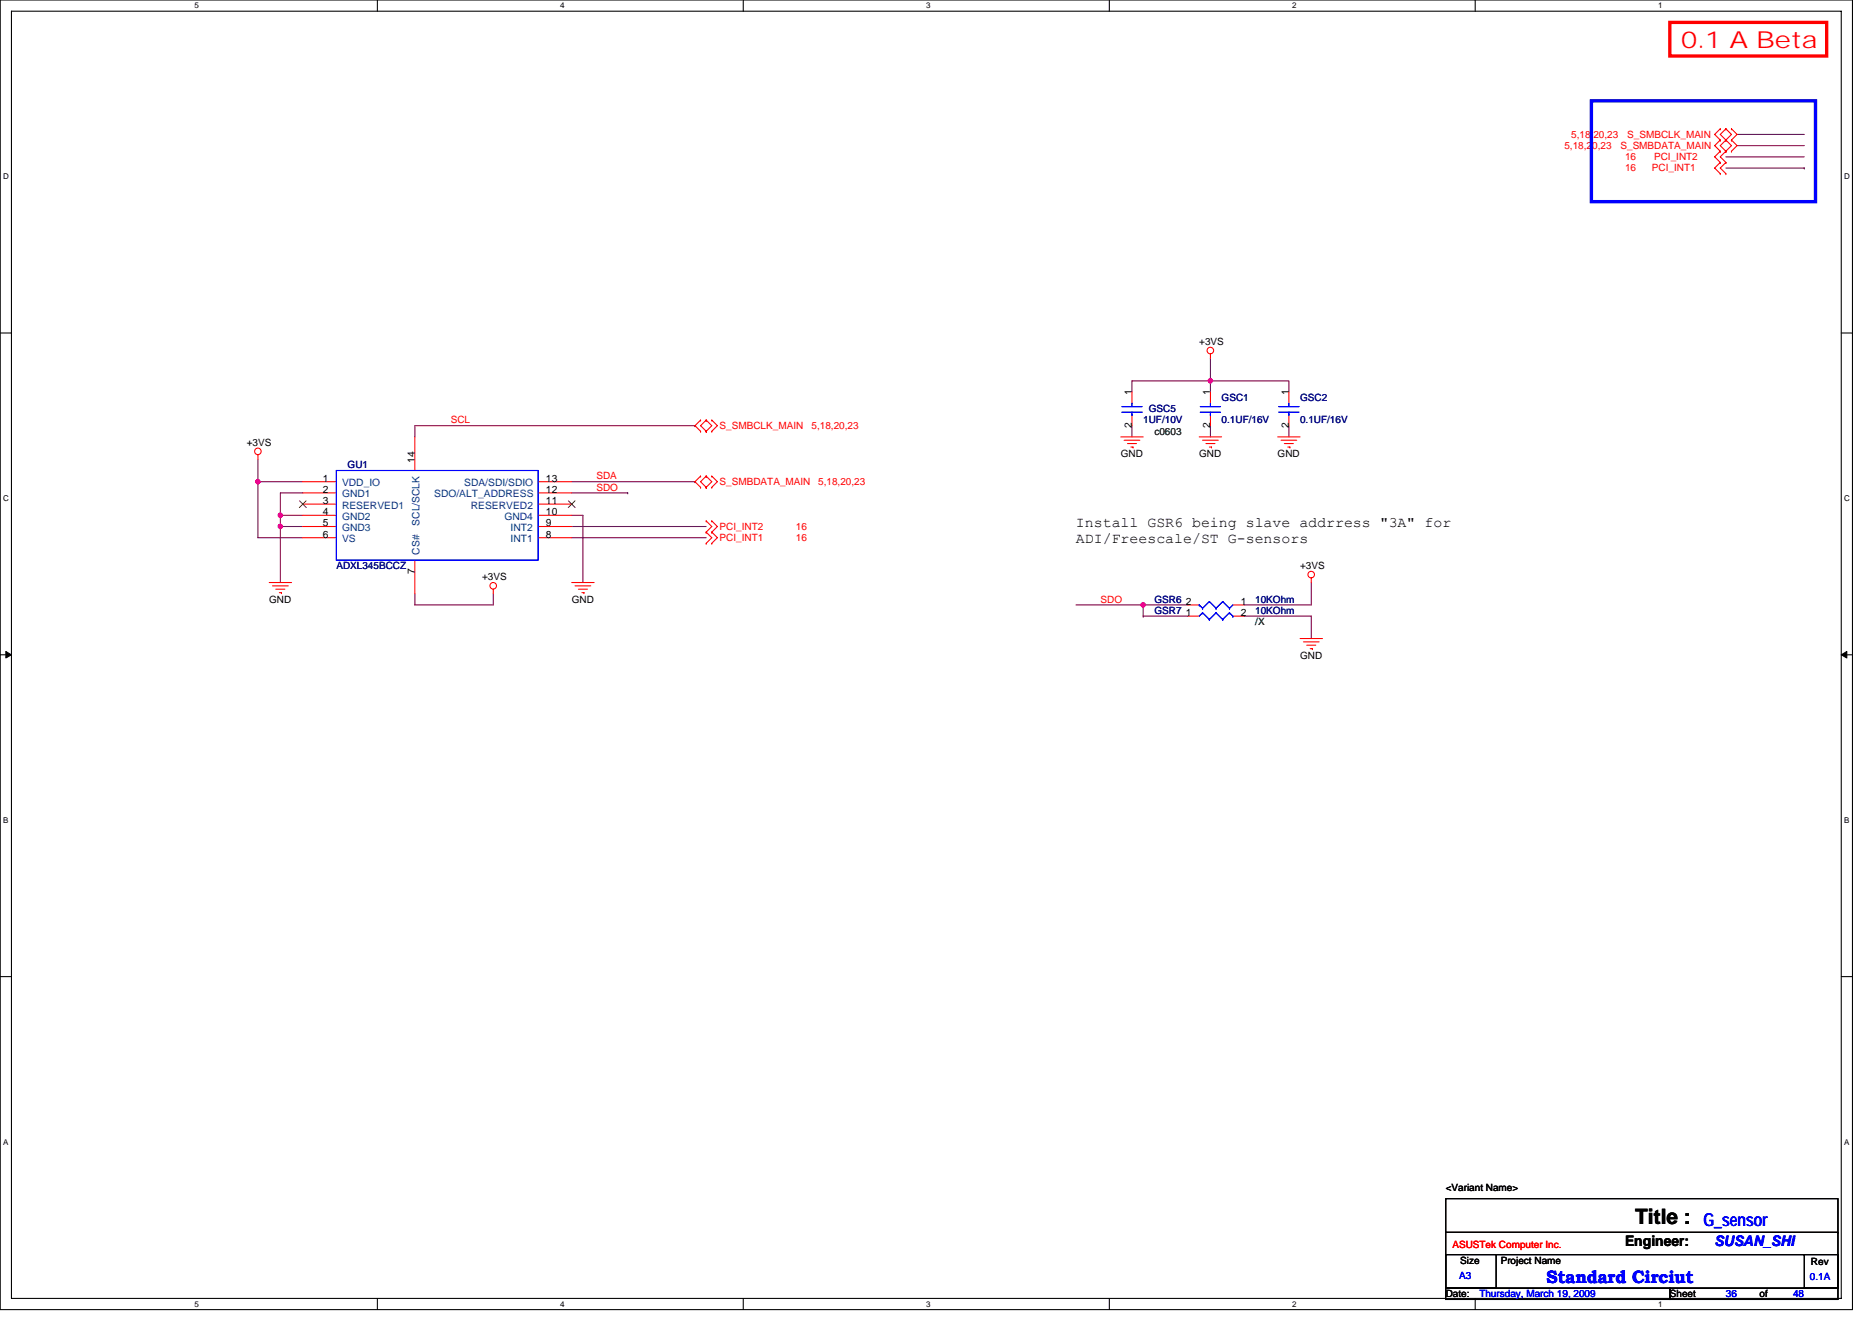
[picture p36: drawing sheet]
<svg xmlns="http://www.w3.org/2000/svg" width="297mm" height="210mm" viewBox="0 0 297 210" stroke-linecap="round" stroke-linejoin="round" font-family="sans-serif">
<defs><g id="words">
<text font-size="3.7" fill="#f00" x="266.7" y="7.7">0.1 A Beta</text>
<text font-size="3.4" x="259.5" y="194.2">Title :</text>
<g font-size="2.8" fill="#00f">
<text x="270.3" y="194.6">G_sensor</text>
<text x="245.4" y="203.6">Standard Circiut</text>
</g>
<g font-size="2.3">
<text x="170.7" y="83.6">Install GSR6 being slave addrress &quot;3A&quot; for</text>
<text x="170.7" y="86.1">ADI/Freescale/ST G-sensors</text>
<text x="257.8" y="197.7">Engineer:</text>
</g>
<text font-size="2.3" fill="#00f" x="272.1" y="197.7">SUSAN_SHI</text>
<g font-size="1.6" fill="#f00">
<text x="248.2" y="23.6">5,18,20,23</text>
<text x="249.3" y="21.9">5,18,20,23</text>
<text x="257.1" y="23.6">S_SMBDATA_MAIN</text>
<text x="258.2" y="21.9">S_SMBCLK_MAIN</text>
<text x="257.8" y="25.4">16</text>
<text x="257.8" y="27.2">16</text>
<text x="262.1" y="27.2">PCI_INT1</text>
<text x="262.5" y="25.4">PCI_INT2</text>
<text x="71.5" y="67.2">SCL</text>
<text x="114.2" y="68.1">S_SMBCLK_MAIN</text>
<text x="128.8" y="68.1">5,18,20,23</text>
<text x="94.6" y="76.1">SDA</text>
<text x="94.6" y="77.9">SDO</text>
<text x="114.2" y="77">S_SMBDATA_MAIN</text>
<text x="129.8" y="77">5,18,20,23</text>
<text x="114.2" y="85.9">PCI_INT1</text>
<text x="114.2" y="84.1">PCI_INT2</text>
<text x="126.3" y="85.9">16</text>
<text x="126.3" y="84.1">16</text>
<text x="174.6" y="95.7">SDO</text>
<text x="230.5" y="198.1">ASUSTek Computer Inc.</text>
</g>
<g font-size="1.6">
<text x="190.3" y="54.8">+3VS</text>
<text x="179.6" y="62.8" transform="rotate(-90 179.6 62.8)">1</text>
<text x="192" y="62.8" transform="rotate(-90 192 62.8)">1</text>
<text x="204.5" y="62.8" transform="rotate(-90 204.5 62.8)">1</text>
<text x="39.2" y="70.8">+3VS</text>
<text x="179.6" y="67.9" transform="rotate(-90 179.6 67.9)">2</text>
<text x="192" y="67.9" transform="rotate(-90 192 67.9)">2</text>
<text x="204.5" y="67.9" transform="rotate(-90 204.5 67.9)">2</text>
<text x="51.2" y="76.4">1</text>
<text x="65.8" y="73.4" transform="rotate(-90 65.8 73.4)">14</text>
<text x="86.6" y="76.4">13</text>
<text x="177.8" y="72.5">GND</text>
<text x="190.3" y="72.5">GND</text>
<text x="202.7" y="72.5">GND</text>
<text x="51.2" y="78.2">2</text>
<text x="51.2" y="80">3</text>
<text x="51.2" y="81.8">4</text>
<text x="51.2" y="83.5">5</text>
<text x="86.6" y="81.8">10</text>
<text x="86.6" y="83.5">9</text>
<text x="86.6" y="80">11</text>
<text x="86.6" y="78.2">12</text>
<text x="51.2" y="85.3">6</text>
<text x="86.6" y="85.3">8</text>
<text x="42.7" y="95.7">GND</text>
<text x="65.8" y="91.1" transform="rotate(-90 65.8 91.1)">7</text>
<text x="76.5" y="92.1">+3VS</text>
<text x="90.7" y="95.7">GND</text>
<text x="188.1" y="96">2</text>
<text x="196.9" y="96">1</text>
<text x="206.3" y="90.3">+3VS</text>
<text x="188.1" y="97.8">1</text>
<text x="196.9" y="97.8">2</text>
<text x="206.3" y="104.5">GND</text>
<text x="229.4" y="189">&lt;Variant Name&gt;</text>
<text x="231.7" y="200.6">Size</text>
<text x="238.1" y="200.6">Project Name</text>
<text x="287.4" y="200.7">Rev</text>
<text x="229.4" y="205.9">Date:</text>
<text x="265" y="205.9">Sheet</text>
<text x="279.2" y="205.9">of</text>
</g>
<g font-size="1.6" fill="#000080">
<text x="182.3" y="65.4">GSC5</text>
<text x="193.8" y="63.6">GSC1</text>
<text x="206.3" y="63.6">GSC2</text>
<text x="181.4" y="67.2">1UF/10V</text>
<text x="193.8" y="67.2">0.1UF/16V</text>
<text x="206.3" y="67.2">0.1UF/16V</text>
<text x="55.2" y="74.3">GU1</text>
<text x="53.4" y="90.3">ADXL345BCCZ</text>
<text x="183.2" y="95.7">GSR6</text>
<text x="199.2" y="95.7">10KOhm</text>
<text x="183.2" y="97.4">GSR7</text>
<text x="199.2" y="97.4">10KOhm</text>
</g>
<g font-size="1.6" fill="#008000">
<text x="183.2" y="69">c0603</text>
<text x="199.2" y="99.2">/X</text>
</g>
<g font-size="1.6" fill="#004080">
<text x="54.3" y="77.2">VDD_IO</text>
<text x="73.7" y="77.2">SDA/SDI/SDIO</text>
<text x="54.3" y="79">GND1</text>
<text x="54.3" y="80.7">RESERVED1</text>
<text x="54.3" y="82.5">GND2</text>
<text x="66.6" y="83.4" transform="rotate(-90 66.6 83.4)">SCL/SCLK</text>
<text x="68.9" y="79">SDO/ALT_ADDRESS</text>
<text x="74.7" y="80.7">RESERVED2</text>
<text x="80" y="82.5">GND4</text>
<text x="54.3" y="84.3">GND3</text>
<text x="54.3" y="86.1">VS</text>
<text x="66.6" y="88" transform="rotate(-90 66.6 88)">CS#</text>
<text x="81" y="84.3">INT2</text>
<text x="81" y="86.1">INT1</text>
</g>
<g font-size="1.6" fill="#00f">
<text x="231.5" y="203.1">A3</text>
<text x="287.2" y="203.2">0.1A</text>
<text x="234.7" y="205.9">Thursday, March 19, 2009</text>
<text x="273.9" y="205.9">36</text>
<text x="284.5" y="205.9">48</text>
</g>
<g font-size="1.3">
<text x="30.8" y="1.3">5</text>
<text x="88.9" y="1.3">4</text>
<text x="147" y="1.3">3</text>
<text x="205" y="1.3">2</text>
<text x="263.1" y="1.3">1</text>
<text x=".5" y="28.4">D</text>
<text x="292.6" y="28.4">D</text>
<text x=".5" y="79.5">C</text>
<text x="292.6" y="79.5">C</text>
<text x=".5" y="130.6">B</text>
<text x="292.6" y="130.6">B</text>
<text x=".5" y="181.7">A</text>
<text x="292.6" y="181.7">A</text>
<text x="30.8" y="207.4">5</text>
<text x="88.9" y="207.4">4</text>
<text x="147" y="207.4">3</text>
<text x="205" y="207.4">2</text>
<text x="263.1" y="207.4">1</text>
</g>
</g></defs>
<path d="M0 0h293.9v207.9h-293.9zM1.8 1.8h290.4v204.3h-290.4z" fill="none" stroke="#000" stroke-width=".17"/>
<g fill="#fff">
<path d="M30.8 .2h.7v1.4h-.7z"/>
<path d="M30.8 206.3h.7v1.4h-.7z"/>
</g>
<path d="M59.9 0v1.8M59.9 206.1v1.8" fill="none" stroke="#000" stroke-width=".17"/>
<g fill="#fff">
<path d="M88.9 .2h.7v1.4h-.7z"/>
<path d="M88.9 206.3h.7v1.4h-.7z"/>
</g>
<path d="M117.9 0v1.8M117.9 206.1v1.8" fill="none" stroke="#000" stroke-width=".17"/>
<g fill="#fff">
<path d="M147 .2h.7v1.4h-.7z"/>
<path d="M147 206.3h.7v1.4h-.7z"/>
</g>
<path d="M176 0v1.8M176 206.1v1.8" fill="none" stroke="#000" stroke-width=".17"/>
<g fill="#fff">
<path d="M205 .2h.7v1.4h-.7z"/>
<path d="M205 206.3h.7v1.4h-.7z"/>
</g>
<path d="M234.1 0v1.8M234.1 206.1v1.8" fill="none" stroke="#000" stroke-width=".17"/>
<g fill="#fff">
<path d="M263.1 .2h.7v1.4h-.7z"/>
<path d="M263.1 206.3h.7v1.4h-.7z"/>
<path d="M.5 27.3h.9v1.4h-.9z"/>
<path d="M292.6 27.3h.9v1.4h-.9z"/>
<path d="M.5 78.4h.9v1.4h-.9z"/>
<path d="M292.6 78.4h.9v1.4h-.9z"/>
</g>
<path d="M0 52.9h1.8M292.2 52.9h1.7" fill="none" stroke="#000" stroke-width=".17"/>
<g fill="#fff">
<path d="M.5 129.5h.8v1.4h-.8z"/>
<path d="M292.6 129.5h.9v1.4h-.9z"/>
</g>
<path d="M0 103.9h1.8M292.2 103.9h1.7" fill="none" stroke="#000" stroke-width=".17"/>
<path d="M.9 103.4l.9 .5-.9 .5zM292.2 103.9l.8-.5v1z" fill="#000" stroke="#000" stroke-width=".16"/>
<g fill="#fff">
<path d="M.5 180.5h.8v1.4h-.8z"/>
<path d="M292.6 180.5h.9v1.4h-.9z"/>
</g>
<path d="M0 155h1.8M292.2 155h1.7M229.4 190.2h62.2v14.3h-62.2zM229.4 199.1h8v5.4h-8zM229.4 195.6h62.2M237.6 199.1h48.7M286.3 199.1h5.3v5.4h-5.3zM286.3 199.1h.1M291.6 195.6h.1M229.4 204.5h35.6v1.7h-35.6zM265 204.5h26.6v1.7h-26.6z" fill="none" stroke="#000" stroke-width=".17"/>
<g fill="none" stroke="#800040" stroke-width=".17">
<path d="M273.9 24.9h12.4M273.9 26.7h12.4M275.6 23.1h10.7M275.6 21.3h10.7M286.3 26.7h.1M192.1 56.9v3.6M40.9 76.5h.1M40.9 76.5v8.8h7.1M40.9 76.5h7.1M40.9 72.9v3.6M48 78.2h-3.5v5.4M90.7 76.5h19.6"/>
<path d="M90.7 78.2h8.9M99.6 78.2h.1M110.3 76.5h.1M110.3 67.6h.1M110.3 67.6h-44.5v1.7M179.6 67.6v1.7M179.6 62.2v-1.7h24.9v1.7M192.1 67.6v1.7M192.1 60.5h.1M192.1 60.5v1.7M204.5 67.6v1.7M44.5 83.6h.1"/>
<path d="M44.5 83.6v8.9M44.5 83.6h3.5M44.5 81.8h.1M44.5 81.8h3.5M65.8 94.2v1.8h12.5v-1.8M90.7 81.8h1.8v10.7M90.7 83.6h21.4M90.7 85.3h21.4M170.7 96h10.7M181.4 97.8h7.1M181.4 96h7.1M181.4 96h.1"/>
<path d="M181.4 97.8h.1M181.4 96v1.8M197.4 97.8h10.7v3.5M208.1 92.5v3.5h-10.7"/>
</g>
<g fill="#f0f" stroke="#f0f" stroke-width=".17">
<circle cx="192.1" cy="60.4" r=".35"/>
<circle cx="44.5" cy="83.6" r=".35"/>
<circle cx="40.9" cy="76.4" r=".35"/>
<circle cx="44.5" cy="81.8" r=".35"/>
<circle cx="181.4" cy="96" r=".35"/>
</g>
<g fill="none" stroke="#f00" stroke-width=".17">
<path d="M273 22.2h.1M273 24h.1M273 25.8h.1M273 20.4h.1M273 27.6h.1M273 25.8l-.9 .9 .9 .9M273 22.2l-.9 .9 .9 .9M273 24l-.9 .9 .9 .9M273 20.4l-.9 .9 .9 .9M273.9 22.2h.1M273.9 24h.1M273.9 25.8h.1"/>
<path d="M273.9 20.4h.1M273.9 27.6h.1M273.9 20.4l-.9 .9 1.7 1.8-1.7 1.8 .9 .9M273.9 20.4l.8 .9-1.7 1.8 .9 .9M273.9 25.8l-.9 .9 .9 .9M274.7 24h.1M274.7 22.2h.1M274.7 20.4h.1M274.7 22.2l.9 .9-.9 .9M274.7 20.4l.9 .9-.9 .9M192.1 56.2v.7M40.9 72.2v.7"/>
<path d="M48 76.5h5.4M48 78.2h5.4M65.8 69.3v5.4M85.4 76.5h5.3M85.4 78.2h5.3M111.2 68.5h.1M111.2 66.7h.1M111.2 77.3h.1M111.2 75.6h.1M111.2 66.7l-.9 .9 .9 .9M111.2 75.6l-.9 .9 .9 .8M112.1 66.7h.1"/>
<path d="M112.1 68.5h.1M112.1 75.6h.1M112.1 77.3h.1M112.1 66.7l-.9 .9 .9 .9M112.1 66.7l.8 .9-.8 .9M112.1 75.6l-.9 .9 .9 .8M112.1 75.6l.8 .9-.8 .8M112.9 66.7h.1M112.9 68.5h.1M112.9 75.6h.1M112.9 77.3h.1M112.9 66.7l.9 .9-.9 .9"/>
<path d="M112.9 75.6l.9 .9-.9 .8M177.8 69.3h3.6M178.4 69.9h2.5M178.9 70.4h1.4M179.4 71h.4M179.6 62.2v1.8M179.6 65.8v1.8M179.8 71h.1M190.3 69.3h3.5M190.8 69.9h2.5M191.3 70.4h1.5M191.9 71h.3"/>
<path d="M192.1 62.2v1.8M192.1 65.8v1.8M192.2 71h.1M202.7 69.3h3.6M203.3 69.9h2.5M203.8 70.4h1.4M204.3 71h.4M204.5 62.2v1.8M204.5 65.8v1.8M204.7 71h.1M42.7 92.5h3.6M43.2 93h2.5"/>
<path d="M43.8 93.5h1.4M44.3 94.1h.4M44.7 94.1h.1M48 80h5.4M48 81.8h5.4M48 83.6h5.4M48 85.3h5.4M65.8 88.9v5.3M78.3 93.5v.7M85.4 80h5.3M85.4 81.8h5.3M85.4 83.6h5.3"/>
<path d="M85.4 85.3h5.3M90.7 92.5h3.6M91.2 93h2.5M91.8 93.5h1.4M92.3 94.1h.4M92.7 94.1h.1M112.1 84.5h.1M112.1 86.2h.1M112.1 82.7h.1M112.1 84.5l.8 .8-.8 .9M112.1 82.7l.8 .9-.8 .9M112.9 84.5h.1"/>
<path d="M112.9 86.2h.1M112.9 82.7h.1M112.9 84.5l.9 .8-.9 .9M112.9 82.7l.9 .9-.9 .9M188.5 97.8h1.8M188.5 96h1.8M195.6 97.8h1.8M195.6 96h1.8M208.1 91.7v.8M206.3 101.3h3.5M206.8 101.9h2.5M207.3 102.4h1.5"/>
<path d="M207.9 103h.3M208.2 103h.1"/>
<circle cx="192" cy="55.6" r=".52"/>
<circle cx="40.9" cy="71.6" r=".52"/>
<circle cx="78.3" cy="93" r=".52"/>
<circle cx="208.1" cy="91.2" r=".52"/>
</g>
<path d="M265 3.6h24.9v5.3h-24.9z" fill="none" stroke="#f00" stroke-width=".53"/>
<path d="M252.5 16h35.6v16h-35.6z" fill="none" stroke="#00f" stroke-width=".53"/>
<g fill="none" stroke="#00f" stroke-width=".17">
<path d="M53.4 74.7h32v14.2h-32zM178 64.5h3.2M178 65.4h3.2M179.6 64v.5M179.6 65.8h.1M179.6 65.4v.4M190.5 64.5h3.2M190.5 65.4h3.2M192.1 64v.5M192.1 65.8h.1M192.1 65.4v.4M202.9 64.5h3.2"/>
<path d="M202.9 65.4h3.2M204.5 64v.5M204.5 65.8h.1M204.5 65.4v.4M190.3 96h.1M190.3 96l.5 .5M190.8 97.3h.1M190.8 96.5h.1M190.8 97.3l1.1 1M190.8 97.3l-.5 .5M191.9 98.3h.1M191.9 95.5h.1"/>
<path d="M191.9 95.5l1.1 1M191.9 95.5l-1.1 1M193 97.3h.1M193 96.5h.1M193 97.3l1 1M193 97.3l-1.1 1M194 98.3h.1M194 95.5h.1M194 95.5l1.1 1M194 95.5l-1 1M195.1 97.3h.1M195.1 96.5h.1"/>
<path d="M195.1 97.3l.5 .5M195.1 97.3l-1.1 1M195.6 97.8h.1M195.6 96l-.5 .5"/>
</g>
<path d="M47.5 79.5l1.1 1.1M48.6 79.5l-1.1 1.1M90.2 79.5l1.1 1.1M91.2 79.5l-1 1.1" fill="none" stroke="#804000" stroke-width=".16"/>
<use href="#words"/>
</svg>
